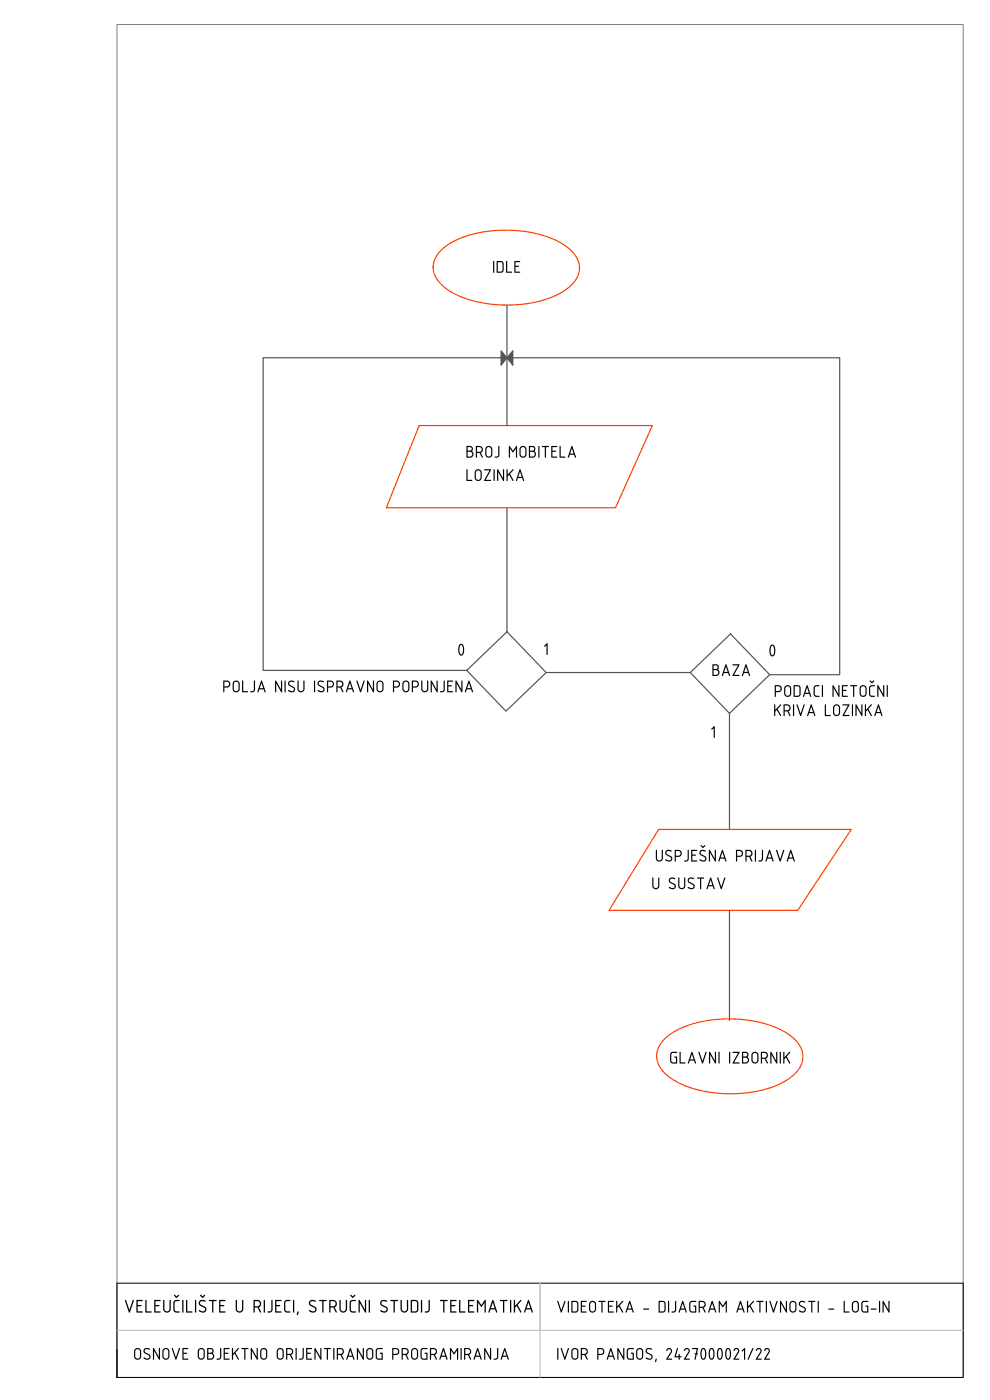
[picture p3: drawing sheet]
<svg xmlns="http://www.w3.org/2000/svg" width="210mm" height="297mm" viewBox="0 0 210 297" stroke-linecap="round" stroke-linejoin="round" font-family="sans-serif">
<!-- layer: OKVIR_unutarnji -->
<path d="M24.8 5.2h179.5v287h-179.5z" fill="none" stroke="#808080" stroke-width=".21"/>
<!-- layer: OKVIR_unut-iRC -->
<path d="M24.8 286.2v6" fill="none" stroke="#000" stroke-width=".21"/>
<!-- layer: OKVIR -->
<path d="M24.8 272.2h179.5v20h-179.5z" fill="none" stroke="#000" stroke-width=".21"/>
<path d="M114.5 272.2v20M24.8 282.2h179.5" fill="none" stroke="#bababa" stroke-width=".21"/>
<!-- layer: Pecat -->
<g fill="#000">
<path d="M104.6 55.4h.2v2.5l-.2-.1zM105.4 55.4h.9l.4 .2 .1 1.8-.3 .4h-1.2zM105.6 55.6v2h.7l.3-.3v-1.4l-.3-.3zM107.4 55.4h.2v2.2h.9v.3l-1.2-.1zM109.1 55.4h1.2v.2h-1v.8h.8l-.1 .2h-.7v1h1v.3l-1.2-.1z"/>
<path d="M98.9 99.6h.3v2.2h.9v.2h-1.2zM101.1 99.8l-.2 .4v1.1a.5 .5 0 0 0 .5 .5 .5 .5 0 0 0 .5-.5v-1a.5 .5 0 0 0-.2-.5 .5 .5 0 0 0-.6 0zM100.8 99.8a.75 .75 0 0 1 .8-.3 .75 .75 0 0 1 .6 .8v1a.75 .75 0 0 1-.8 .7 .75 .75 0 0 1-.7-.7zM102.7 99.6h1.5l-1.2 2.2h1.1v.2h-1.4l1.1-2.2h-1.1zM104.7 99.6h.2l-.1 2.4h-.1zM105.4 99.6h.2l1.1 1.8v-1.8h.2l-.1 2.4h-.1l-1-1.9v1.9h-.3zM107.4 99.6h.3v1.1l1-1.2 .2 .1-.7 .9 .7 1.3v.2h-.2l-.7-1.3-.3 .4v.9h-.3zM110.3 100l-.4 1.1h.8zM110.2 99.6h.2l.7 2.4h-.2l-.2-.6h-.9l-.2 .6h-.2z"/>
<path d="M98.9 94.6h.8a.62 .62 0 0 1 .6 .4 .62 .62 0 0 1-.2 .7 .74 .74 0 0 1 .3 .8 .74 .74 0 0 1-.7 .6l-.8-.1zM99.2 94.8v.8h.5a.37 .37 0 0 0 .3-.4 .37 .37 0 0 0-.3-.4zM99.2 95.8v1h.5a.5 .5 0 0 0 .5-.5 .5 .5 0 0 0-.5-.5zM100.9 94.6h.8a.75 .75 0 0 1 .7 .6 .75 .75 0 0 1-.4 .8l.4 1h-.2l-.5-.9h-.5v.9l-.2 .1zM101.2 94.8v1h.5a.5 .5 0 0 0 .5-.5 .5 .5 0 0 0-.5-.5zM103.4 94.9l-.2 .3v1.1a.5 .5 0 0 0 .5 .5 .5 .5 0 0 0 .5-.5v-1a.5 .5 0 0 0-.3-.4 .5 .5 0 0 0-.5 0zM103.2 94.7a.75 .75 0 0 1 1.2 .6v1a.75 .75 0 0 1-.7 .8 .75 .75 0 0 1-.8-.8v-1.1zM105.7 94.6h.2v1.9a.57 .57 0 0 1-.3 .5 .57 .57 0 0 1-.7-.1l.1-.1a.47 .47 0 0 0 .7-.3zM107.9 94.6h.2l.7 1 .6-1h.3l-.1 2.5-.2-.1v-1.9l-.6 .9-.6-.9v1.9h-.3zM110.6 94.9l-.2 .3v1.1a.5 .5 0 0 0 .5 .5 .5 .5 0 0 0 .5-.5v-1a.5 .5 0 0 0-.3-.4 .5 .5 0 0 0-.5 0zM110.3 94.9a.75 .75 0 0 1 .8-.3 .75 .75 0 0 1 .6 .7v1a.75 .75 0 0 1-.8 .8 .75 .75 0 0 1-.7-.8zM112.2 94.6h.7a.62 .62 0 0 1 .6 .4 .62 .62 0 0 1-.2 .7 .74 .74 0 0 1 .3 .8 .74 .74 0 0 1-.7 .6l-.7-.1zM112.4 94.8v.8h.5a.37 .37 0 0 0 .4-.4 .37 .37 0 0 0-.4-.4zM112.4 95.8v1h.5a.5 .5 0 0 0 .5-.5 .5 .5 0 0 0-.5-.5zM114.2 94.6h.2l-.1 2.5-.1-.1zM114.9 94.6h1.5l-.1 .2h-.5l-.1 2.3-.2-.1v-2.2h-.5zM116.9 94.6h1.3l-.1 .2h-.9v.8h.7l-.1 .2h-.6v1h.9v.3l-1.2-.1zM118.7 94.6h.2v2.2h.9v.3l-1.1-.1zM121.3 95.1l-.4 1.1h.8zM121.2 94.6h.2l.7 2.5-.2-.1-.2-.5h-.9l-.2 .5h-.2z"/>
<path d="M26.6 275.7h.1l.7 2.1 .7-2.1 .3 .1-.9 2.6-.2-.1-.8-2.4zM29 275.7l1.3 .1-.1 .2h-1v.8h.8l-.1 .2h-.7v1.1h1v.3l-1.3-.1zM30.8 275.8h.3v2.3h1v.3l-1.3-.1zM32.7 275.8h1.4l-.1 .2h-1v.8h.8l-.1 .2h-.7v1.1h1v.3l-1.3-.1zM34.7 275.7l.2 .1v1.8a.54 .54 0 0 0 .5 .5 .54 .54 0 0 0 .5-.5l.1-1.9 .2 .1v1.8a.81 .81 0 0 1-.8 .8 .81 .81 0 0 1-.8-.8zM36.9 276l.4-.3 .8 .1-.1 .2h-.8l-.2 .3 .1 1.7 .2 .1h.7v.3h-.7l-.4-.3zM36.9 274.7l.2-.1 .3 .4 .4-.4 .2 .2-.6 .5zM38.7 275.7l.2 .1-.1 2.6-.2-.1zM39.5 275.7l.2 .1v2.3h1v.3l-1.2-.1zM41.4 275.7l.2 .1-.1 2.6-.2-.1zM42.4 274.7l.2-.1 .4 .4 .3-.4 .2 .2-.6 .5zM42.3 276a.98 .98 0 0 1 1.3 0l-.1 .1a.69 .69 0 0 0-1.1 .2l.1 .4 .9 .4a.69 .69 0 0 1 .3 .9 .69 .69 0 0 1-.8 .4l-.7-.3 .1-.2a.67 .67 0 0 0 .7 .2 .67 .67 0 0 0 .5-.5l-1-.6a.64 .64 0 0 1-.2-1zM44.3 275.8h1.6v.2h-.6l-.1 2.4-.2-.1v-2.3h-.6zM46.5 275.7l1.3 .1v.2h-1.1v.8h.9l-.1 .2h-.8v1.1h1.1v.3l-1.3-.1zM50 275.7l.3 .1v1.8a.54 .54 0 0 0 .5 .5 .54 .54 0 0 0 .5-.5l.1-1.9 .2 .1v1.8a.81 .81 0 0 1-.8 .8 .81 .81 0 0 1-.8-.8zM53.8 275.7h.1a1.26 1.26 0 0 1 1.4 .4 .86 .86 0 0 1-.4 1.2l.5 1-.3 .1-.5-1.1h-.6v1l-.2 .1zM54 276v1h.6a.54 .54 0 0 0 .5-.5 .54 .54 0 0 0-.5-.5zM55.9 275.8h.3l-.1 2.6-.2-.1zM57.6 275.7l.2 .1v1.9a.66 .66 0 0 1-.4 .6 .66 .66 0 0 1-.7 0l.1-.2a.5 .5 0 0 0 .7-.4zM58.4 275.7l1.3 .1-.1 .2h-1v.8h.8v.2h-.8v1.1h1v.3l-1.2-.1zM60.3 276l.5-.3 .8 .1-.1 .2h-.8l-.2 .3 .1 1.7 .2 .1h.7v.3h-.7l-.5-.3zM62.2 275.7l.2 .1-.1 2.6-.2-.1zM63.1 278.2l.2-.1v.2l-.1 .6h-.2zM65.8 275.8a.85 .85 0 0 1 1.2 .2l-.2 .1a.69 .69 0 0 0-1 .2l.1 .4 .9 .4a.7 .7 0 0 1 .3 .9 .7 .7 0 0 1-.9 .4l-.7-.3 .1-.2a.67 .67 0 0 0 .7 .2 .67 .67 0 0 0 .6-.5l-1-.6a.69 .69 0 0 1-.1-1.2zM67.7 275.7l1.6 .1-.1 .2h-.6l-.1 2.4-.2-.1v-2.3h-.6zM69.9 275.7h.1a1.26 1.26 0 0 1 1.3 .4 .86 .86 0 0 1-.3 1.2l.4 1-.2 .1-.5-1.1h-.6v1l-.2 .1zM70.1 276v1h.5a.54 .54 0 0 0 .6-.5 .54 .54 0 0 0-.6-.5zM72.1 275.7l.2 .1v1.8a.54 .54 0 0 0 .5 .5 .54 .54 0 0 0 .5-.5l.1-1.9 .2 .1v1.8a.81 .81 0 0 1-.8 .8 .81 .81 0 0 1-.8-.8zM74.2 276l.5-.3 .8 .1-.1 .2h-.8l-.2 .3 .1 1.7 .2 .1h.7v.3h-.7l-.5-.3zM74.3 274.7l.2-.1 .3 .4 .4-.4 .2 .2-.6 .5zM76.1 275.7h.2l1.1 2v-1.9h.3l-.1 2.6h-.2l-1.1-2v1.9h-.3zM78.2 275.8h.3l-.1 2.6-.2-.1zM80.8 275.9a.99 .99 0 0 1 1.3 .1l-.2 .1a.69 .69 0 0 0-1 .2l.1 .4 .9 .4a.7 .7 0 0 1 .3 .9 .7 .7 0 0 1-.9 .4l-.6-.3 .1-.2a.67 .67 0 0 0 .6 .2 .67 .67 0 0 0 .6-.5l-1-.6a.67 .67 0 0 1-.2-1.1zM82.8 275.7l1.6 .1-.1 .2h-.6v2.4l-.2-.1v-2.3h-.7zM85 275.7l.2 .1v1.8a.54 .54 0 0 0 .6 .5 .54 .54 0 0 0 .5-.5l.1-1.9 .2 .1v1.8a.81 .81 0 0 1-.8 .8 .81 .81 0 0 1-.9-.8zM87.2 275.7h1l.4 .3 .1 1.9-.3 .4h-1.3zM87.4 276v2.1h.7l.4-.3v-1.5l-.4-.3zM89.3 275.7l.2 .1v2.6l-.2-.1zM90.9 275.7l.2 .1v1.9a.66 .66 0 0 1-.3 .6 .66 .66 0 0 1-.7 0v-.2a.5 .5 0 0 0 .8-.4zM93.4 275.7l1.5 .1v.2h-.6l-.1 2.4-.2-.1v-2.3h-.6zM95.5 275.7l1.3 .1v.2h-1.1v.8h.8v.2h-.8v1.1h1.1v.3l-1.3-.1zM97.4 275.7l.2 .1v2.3h1v.3l-1.2-.1zM99.3 275.7l1.3 .1-.1 .2h-1v.8h.8v.2h-.8v1.1h1v.3l-1.3-.1zM101.2 275.7h.2l.7 1.1 .7-1.1 .2 .1v2.6l-.2-.1v-2l-.8 .9-.6-.9v2h-.3zM104.5 276.3l-.4 1.2h.8zM104.4 275.8h.2l.9 2.4-.1 .2h-.2l-.2-.7h-1l-.2 .7-.2-.1zM106.1 275.7l1.5 .1-.1 .2h-.6v2.4l-.2-.1v-2.3h-.6zM108.2 275.7l.2 .1v2.6l-.2-.1zM109 275.7l.2 .1v1.2l1.2-1.3 .2 .1-.8 1 .8 1.4-.1 .2h-.1l-.8-1.4-.4 .4v.9h-.2zM112.1 276.3l-.4 1.2h.8zM112 275.8h.2l.8 2.4-.1 .2h-.1l-.2-.7h-1l-.2 .7-.3-.1z"/>
<path d="M118.2 275.9h.2l.6 2 .7-2 .2 .1-.8 2.4h-.2zM120.5 275.9l.2 .1-.1 2.4-.2-.1zM121.2 276l1-.1 .4 .3 .1 1.7-.3 .4h-1.2zM121.4 276.1v2h.7l.3-.2v-1.5l-.3-.3zM123.2 275.9l1.2 .1v.1h-1v.8l.8 .1-.1 .1h-.7v1h1v.3l-1.2-.1zM125.2 276.4v1.2a.5 .5 0 0 0 .5 .5 .5 .5 0 0 0 .5-.5v-1a.5 .5 0 0 0-.4-.4 .5 .5 0 0 0-.6 .2zM125 276.2a.75 .75 0 0 1 .9-.3 .75 .75 0 0 1 .5 .7v1a.75 .75 0 0 1-.7 .8 .75 .75 0 0 1-.8-.8zM127 275.9l1.4 .1v.1h-.6l-.1 2.3-.2-.1v-2.2h-.5zM129 275.9l1.2 .1-.1 .1h-.9v.8l.7 .1v.1h-.7v1h.9v.3l-1.2-.1zM130.7 276h.2v1.1l1.1-1.2 .2 .1-.8 .9 .8 1.3-.1 .2h-.2l-.7-1.3-.3 .3v.9h-.2zM133.5 276.4l-.3 1.1h.7zM133.4 275.9h.2l.8 2.5h-.2l-.2-.6h-.9l-.2 .6-.2-.1zM136.4 277.6l1.2-.1 .1 .2-1.2 .1zM139.7 275.9h1l.4 .3 .1 1.7-.3 .4h-1.2zM139.9 276.1v2h.7l.3-.2v-1.5l-.3-.3zM141.7 275.9l.2 .1-.1 2.4-.1-.1zM143.2 276h.2v1.8a.57 .57 0 0 1-.3 .6 .57 .57 0 0 1-.7-.2l.1-.1a.47 .47 0 0 0 .7-.3zM144.8 276.4l-.4 1.1h.8zM144.7 275.9h.2l.7 2.5h-.2l-.2-.6h-.9l-.2 .6-.2-.1zM146.4 276h1.3l-.1 .1h-.9l-.3 .3v1.5l.2 .2h.8v-1h-.3l-.1-.1h.7l-.1 1.4h-.9l-.4-.3-.1-1.7zM148.2 276l.7-.1a.75 .75 0 0 1 .8 .6 .75 .75 0 0 1-.5 .8l.4 1-.2 .1-.4-1h-.6v.9l-.2 .1zM148.4 276.1v1h.5a.5 .5 0 0 0 .5-.5 .5 .5 0 0 0-.5-.5zM151 276.4l-.3 1.1h.7zM150.9 275.9h.2l.7 2.5h-.1l-.2-.6h-.9l-.2 .6-.2-.1zM152.5 275.9l.8 1 .6-1 .3 .1-.1 2.4-.2-.1v-1.9l-.6 .9-.6-.9v1.9h-.3zM157 276.4l-.3 1.1h.7zM156.9 275.9h.2l.7 2.5h-.1l-.2-.6h-.9l-.2 .6-.2-.1zM158.4 276h.3v1.1l1-1.2 .2 .1-.7 .9 .7 1.3-.1 .2h-.1l-.7-1.3-.3 .3v.9h-.3zM160.5 275.9l1.4 .1-.1 .1h-.5l-.1 2.3-.2-.1v-2.2h-.5zM162.4 276h.3l-.1 2.4-.2-.1zM163.2 275.9h.2l.6 2 .7-2 .2 .1-.8 2.4h-.2zM165.5 275.9h.1l1.1 1.9v-1.8h.2l-.1 2.4h-.1l-1-1.9v1.8h-.3zM167.7 276.4v1.2a.5 .5 0 0 0 .5 .5 .5 .5 0 0 0 .5-.5v-1a.5 .5 0 0 0-.4-.4 .5 .5 0 0 0-.6 .2zM167.5 276.2a.75 .75 0 0 1 .9-.3 .75 .75 0 0 1 .5 .7v1a.75 .75 0 0 1-.7 .8 .75 .75 0 0 1-.8-.8zM169.5 276.2a.9 .9 0 0 1 1.3-.1l-.2 .2a.64 .64 0 0 0-.9 .1l.1 .4 .8 .4a.65 .65 0 0 1 .3 .8 .65 .65 0 0 1-.8 .4l-.7-.3 .1-.2a.62 .62 0 0 0 .7 .3 .62 .62 0 0 0 .5-.5l-1.1-.7-.2-.3zM171.4 276h1.5l-.1 .1h-.5l-.1 2.3-.2-.1v-2.2h-.5zM173.5 275.9l.2 .1-.1 2.4-.2-.1zM175.7 277.5h1.1l.1 .2-1.2 .1zM179 275.9l.2 .1v2.1h.9v.3l-1.2-.1zM181 276.4l-.1 1.2a.5 .5 0 0 0 .5 .5 .5 .5 0 0 0 .5-.5v-1a.5 .5 0 0 0-.4-.4 .5 .5 0 0 0-.5 .2zM180.8 276.2a.75 .75 0 0 1 .8-.3 .75 .75 0 0 1 .6 .7v1a.75 .75 0 0 1-.8 .8 .75 .75 0 0 1-.7-.8zM182.8 276.1l.3-.2 1.1 .1-.1 .1h-.9l-.3 .3v1.5l.2 .2h.8v-1h-.3l-.1-.1h.7l-.1 1.4h-1l-.4-.3v-1.7zM184.7 277.5h1.1l.1 .2-1.2 .1zM186.5 275.9l.2 .1-.1 2.4-.2-.1zM187.2 276l.2-.1 1 1.9v-1.8h.3l-.1 2.4h-.2l-1-1.9v1.8h-.2z"/>
<path d="M28.8 286.4l-.1 1.2a.5 .5 0 0 0 .5 .5 .5 .5 0 0 0 .5-.5v-1a.5 .5 0 0 0-.4-.4 .5 .5 0 0 0-.5 .2zM28.5 286.2a.75 .75 0 0 1 .9-.3 .75 .75 0 0 1 .5 .7v1a.75 .75 0 0 1-.7 .8 .75 .75 0 0 1-.8-.8zM30.7 286a.78 .78 0 0 1 1.1 .1l-.2 .2a.64 .64 0 0 0-.9 .1l.1 .4 .8 .4a.65 .65 0 0 1 .3 .8 .65 .65 0 0 1-.8 .4l-.6-.3 .1-.2a.62 .62 0 0 0 .6 .3 .62 .62 0 0 0 .5-.5l-1.1-.7-.2-.3v-.3zM32.5 285.9h.1l1.1 1.9v-1.8h.2v2.4h-.2l-1-1.9v1.8h-.3zM34.8 286.4l-.1 1.2a.5 .5 0 0 0 .5 .5 .5 .5 0 0 0 .5-.5v-1a.5 .5 0 0 0-.4-.4 .5 .5 0 0 0-.5 .2zM34.8 286a.75 .75 0 0 1 1.1 .6v1a.75 .75 0 0 1-.7 .8 .75 .75 0 0 1-.8-.8v-1.1zM36.5 285.9h.2l.6 2 .7-2 .2 .1-.9 2.4-.1-.1zM38.7 285.9l1.2 .1v.1h-1v.8l.8 .1-.1 .1h-.7v1h1v.3l-1.2-.1zM42.3 286.4l-.1 1.2a.5 .5 0 0 0 .5 .5 .5 .5 0 0 0 .5-.5v-1a.5 .5 0 0 0-.4-.4 .5 .5 0 0 0-.5 .2zM42.3 286a.75 .75 0 0 1 1.1 .6v1a.75 .75 0 0 1-.7 .8 .75 .75 0 0 1-.8-.8v-1.1zM44 285.9h.7a.62 .62 0 0 1 .6 .4 .62 .62 0 0 1-.2 .7 .74 .74 0 0 1 .3 .9 .74 .74 0 0 1-.7 .5l-.8-.1zM44.2 286.1v.8h.5a.37 .37 0 0 0 .4-.4 .37 .37 0 0 0-.4-.4zM44.2 287.1v1h.5a.5 .5 0 0 0 .5-.5 .5 .5 0 0 0-.5-.5zM46.7 285.9l.2 .1v1.8a.57 .57 0 0 1-.3 .6 .57 .57 0 0 1-.7-.2l.1-.1a.47 .47 0 0 0 .7-.3zM47.4 286h1.3l-.1 .1h-.9v.8l.7 .1v.1h-.7v1h.9v.3l-1.2-.1zM49.2 286h.2v1.1l1.1-1.2 .2 .1-.8 .9 .8 1.3-.1 .2h-.1l-.7-1.3-.4 .3v.9h-.2zM51.2 285.9l1.5 .1-.1 .1h-.5l-.1 2.3-.2-.1v-2.2h-.6zM53.2 285.9h.2l1 1.9v-1.8h.3l-.1 2.4h-.1l-1.1-1.9v1.8h-.2zM55.5 286.4l-.1 1.2a.5 .5 0 0 0 .5 .5 .5 .5 0 0 0 .5-.5v-1a.5 .5 0 0 0-.3-.4 .5 .5 0 0 0-.6 .2zM55.3 286.2a.75 .75 0 0 1 .8-.3 .75 .75 0 0 1 .6 .7v1a.75 .75 0 0 1-.8 .8 .75 .75 0 0 1-.7-.8zM59 286.4l-.1 1.2a.5 .5 0 0 0 .5 .5 .5 .5 0 0 0 .5-.5v-1a.5 .5 0 0 0-.3-.4 .5 .5 0 0 0-.6 .2zM59 286a.75 .75 0 0 1 1.2 .6v1a.75 .75 0 0 1-.8 .8 .75 .75 0 0 1-.7-.8v-1.1zM60.7 285.9h.7a.75 .75 0 0 1 .8 .6 .75 .75 0 0 1-.5 .8l.5 1-.2 .1-.5-1h-.6v.9l-.2 .1zM60.9 286.1v1h.5a.5 .5 0 0 0 .5-.5 .5 .5 0 0 0-.5-.5zM62.7 286h.2v2.4l-.2-.1zM64.2 285.9l.2 .1v1.8a.57 .57 0 0 1-.3 .6 .57 .57 0 0 1-.7-.2l.1-.1a.47 .47 0 0 0 .7-.3zM64.9 286h1.3l-.1 .1h-.9v.8l.7 .1v.1h-.7v1h.9v.3l-1.2-.1zM66.7 286l.2-.1 1 1.9v-1.8h.3l-.1 2.4h-.1l-1.1-1.9v1.8h-.2zM68.7 285.9l1.5 .1-.1 .1h-.6v2.3l-.2-.1v-2.2h-.6zM70.7 285.9l.2 .1v2.4l-.2-.1zM71.5 285.9h.7a.75 .75 0 0 1 .7 .6 .75 .75 0 0 1-.4 .8l.4 1-.2 .1-.5-1h-.5v.9l-.2 .1zM71.7 286.1v1h.5a.5 .5 0 0 0 .5-.5 .5 .5 0 0 0-.5-.5zM74.3 286.4l-.4 1.1h.8zM74.2 285.9h.2l.7 2.5h-.2l-.1-.6h-1l-.1 .6-.3-.1zM75.7 286l.2-.1 1 1.9v-1.8h.3l-.1 2.4h-.1l-1.1-1.9v1.8h-.2zM78 286.4l-.1 1.2a.5 .5 0 0 0 .5 .5 .5 .5 0 0 0 .5-.5v-1a.5 .5 0 0 0-.3-.4 .5 .5 0 0 0-.6 .2zM77.8 286.2a.75 .75 0 0 1 .8-.3 .75 .75 0 0 1 .6 .7v1a.75 .75 0 0 1-.8 .8 .75 .75 0 0 1-.7-.8zM79.8 286.2l.4-.3 1 .1-.1 .1h-.9l-.3 .3v1.5l.2 .2h.8v-1h-.3l-.1-.1h.7l-.1 1.4h-.9l-.4-.3zM83.2 285.9h.7a.75 .75 0 0 1 .8 .7 .75 .75 0 0 1-.8 .8h-.5v.9l-.2 .1zM83.4 286.1v1h.5a.5 .5 0 0 0 .5-.5 .5 .5 0 0 0-.5-.5zM85.2 286l.7-.1a.75 .75 0 0 1 .8 .6 .75 .75 0 0 1-.5 .8l.5 1-.3 .1-.4-1h-.6v.9l-.2 .1zM85.4 286.1v1h.5a.5 .5 0 0 0 .5-.5 .5 .5 0 0 0-.5-.5zM87.5 286.4l-.1 1.2a.5 .5 0 0 0 .5 .5 .5 .5 0 0 0 .5-.5v-1a.5 .5 0 0 0-.3-.4 .5 .5 0 0 0-.6 .2zM87.3 286.2a.75 .75 0 0 1 .8-.3 .75 .75 0 0 1 .6 .7v1a.75 .75 0 0 1-.8 .8 .75 .75 0 0 1-.7-.8zM89.4 286h1.3l-.1 .1h-.9l-.3 .3v1.5l.2 .2h.8v-1h-.3l-.1-.1h.7l-.1 1.4h-.9l-.4-.3-.1-1.7zM91.2 285.9h.7a.75 .75 0 0 1 .8 .6 .75 .75 0 0 1-.5 .8l.5 1-.3 .1-.4-1h-.6v.9l-.2 .1zM91.4 286.1v1h.5a.5 .5 0 0 0 .5-.5 .5 .5 0 0 0-.5-.5zM94 286.4l-.3 1.1h.7zM93.9 285.9h.3l.7 2.5h-.2l-.2-.6h-.9l-.2 .6-.2-.1zM95.4 286l.2-.1 .7 1 .7-1 .2 .1-.1 2.4-.2-.1v-1.9l-.6 .9-.6-.9v1.9h-.3zM97.7 286h.2v2.4l-.2-.1zM98.5 285.9h.7a.75 .75 0 0 1 .7 .6 .75 .75 0 0 1-.4 .8l.4 1-.2 .1-.5-1h-.5v.9l-.2 .1zM98.7 286.1v1h.5a.5 .5 0 0 0 .5-.5 .5 .5 0 0 0-.5-.5zM101.3 286.4l-.4 1.1h.8zM101.2 285.9h.2l.7 2.5h-.2l-.2-.6h-.9l-.2 .6-.2-.1zM102.7 286l.2-.1 1 1.9v-1.8h.3l-.1 2.4h-.1l-1.1-1.9v1.8h-.2zM105.4 286h.3v1.8a.57 .57 0 0 1-.4 .6 .57 .57 0 0 1-.6-.2v-.1a.47 .47 0 0 0 .7-.3zM107 286.4l-.3 1.1h.7zM106.9 285.9h.2l.8 2.5h-.2l-.2-.6h-.9l-.2 .6-.2-.1z"/>
<path d="M118.2 285.9l.2 .1v2.4l-.2-.1zM119 285.9h.1l.7 2 .6-2 .3 .1-.9 2.4-.1-.1zM121.5 286.4l-.1 1.2a.5 .5 0 0 0 .5 .5 .5 .5 0 0 0 .5-.5v-1a.5 .5 0 0 0-.3-.4 .5 .5 0 0 0-.6 .2zM121.5 286a.75 .75 0 0 1 1.2 .6v1a.75 .75 0 0 1-.8 .8 .75 .75 0 0 1-.7-.8v-1.1zM123.2 285.9h.7a.75 .75 0 0 1 .8 .6 .75 .75 0 0 1-.5 .8l.4 1-.2 .1-.4-1h-.6v.9l-.2 .1zM123.4 286.1v1h.5a.5 .5 0 0 0 .5-.5 .5 .5 0 0 0-.5-.5zM126.7 285.9h.7a.75 .75 0 0 1 .8 .7 .75 .75 0 0 1-.8 .8h-.5v.9l-.2 .1zM126.9 286.1v1h.5a.5 .5 0 0 0 .5-.5 .5 .5 0 0 0-.5-.5zM129.5 286.4l-.3 1.1h.7zM129.4 285.9h.2l.8 2.5h-.2l-.2-.6h-.9l-.2 .6-.2-.1zM131 285.9h.1l1.1 1.9v-1.8h.2v2.4h-.2l-1-1.9v1.8h-.3zM133 286.2l.4-.3 1 .1-.1 .1h-.8l-.3 .3v1.5l.1 .2h.9v-1h-.4v-.1h.6l-.1 1.4h-.9l-.4-.3zM135.2 286.4v1.2a.5 .5 0 0 0 .5 .5 .5 .5 0 0 0 .5-.5v-1a.5 .5 0 0 0-.4-.4 .5 .5 0 0 0-.6 .2zM135 286.2a.75 .75 0 0 1 .9-.3 .75 .75 0 0 1 .5 .7v1a.75 .75 0 0 1-.7 .8 .75 .75 0 0 1-.8-.8zM137.2 286a.78 .78 0 0 1 1.1 .1l-.2 .2a.64 .64 0 0 0-.9 .1l.1 .4 .8 .4a.65 .65 0 0 1 .3 .8 .65 .65 0 0 1-.8 .4l-.7-.3 .1-.2a.62 .62 0 0 0 .7 .3 .62 .62 0 0 0 .5-.5l-1.1-.7-.2-.3v-.3zM139.1 288.2l.2 .1-.2 .6h-.1zM141.4 286.1l.3-.2a.64 .64 0 0 1 .7 .2 .64 .64 0 0 1 0 .8l-.8 1.2h.9v.2l-1.2 .1v-.2l.9-1.5a.38 .38 0 0 0 0-.4 .38 .38 0 0 0-.4-.2l-.5 .4zM143.6 285.9h.1l.1 .1-.5 1.6h.6v-.4l.2-.1 .1 .5 .3 .1v.2h-.3l-.1 .5-.2-.1v-.4l-.9-.1zM145.2 286.1l.3-.2a.64 .64 0 0 1 .7 .2 .64 .64 0 0 1 0 .8l-.8 1.2h.8l.1 .2-1.2 .1-.1-.2 1-1.5a.38 .38 0 0 0 0-.4 .38 .38 0 0 0-.4-.2l-.5 .4zM146.8 286h1.2l-.2 1 .2 .2-.2 .1-.3 1.1-.2-.1 .2-1-.2-.2 .3-.1 .2-.9h-1zM149.1 286.1a1.71 1.71 0 0 0 .1 2 1.52 1.52 0 0 0 0-2zM148.7 286.1l.5-.2a1.5 1.5 0 0 1 .5 2l-.4 .5h-.1a1.5 1.5 0 0 1-.6-2zM150.8 286.1a1.71 1.71 0 0 0 .1 2 1.52 1.52 0 0 0 0-2zM150.5 286.1l.4-.2a1.5 1.5 0 0 1 .5 2l-.3 .5h-.2a1.5 1.5 0 0 1-.5-2zM152.6 286.1a1.71 1.71 0 0 0 .1 2 1.52 1.52 0 0 0 0-2zM152.2 286.1l.5-.2a1.5 1.5 0 0 1 .5 2l-.4 .5h-.1a1.5 1.5 0 0 1-.6-2zM154.3 286.1a1.71 1.71 0 0 0 .1 2 1.52 1.52 0 0 0 0-2zM154 286.1l.4-.2a1.5 1.5 0 0 1 .5 2l-.3 .5h-.2a1.5 1.5 0 0 1-.5-2zM155.7 286.1l.3-.2a.64 .64 0 0 1 .7 .2 .64 .64 0 0 1 0 .8l-.8 1.2h.8l.1 .2-1.2 .1-.1-.2 1-1.5a.38 .38 0 0 0 0-.4 .38 .38 0 0 0-.4-.2l-.5 .4zM157.8 285.9l.2 .1v2.4l-.2-.1v-2l-.3 .3h-.2zM159.6 285.9l.2 .2-1.2 2.3-.1-.2zM160.4 286.1l.3-.2a.64 .64 0 0 1 .7 .2 .64 .64 0 0 1 0 .8l-.8 1.2h.9v.2l-1.2 .1v-.2l.9-1.5a.38 .38 0 0 0 0-.4 .38 .38 0 0 0-.4-.2l-.5 .4zM162.2 286.1l.3-.2a.64 .64 0 0 1 .7 .2 .64 .64 0 0 1 0 .8l-.8 1.2h.8l.1 .2-1.2 .1-.1-.2 1-1.5a.38 .38 0 0 0 0-.4 .38 .38 0 0 0-.4-.2l-.5 .4z"/>
</g>
<!-- layer: __DIJAGRAM_USE_CASE -->
<path d="M93.5 53.2a18 18 0 0 1 10.8-4.3 24.5 24.5 0 0 1 15.7 3.3 5.4 5.4 0 0 1 2.7 6 8.8 8.8 0 0 1-5.2 4.6 27.4 27.4 0 0 1-21-.4 7.9 7.9 0 0 1-4.6-4.8 4.7 4.7 0 0 1 1.6-4.4zM88.9 90.3h49.4l-7.8 17.4h-48.6z" fill="none" stroke="#ff3f00" stroke-width=".25"/>
<!-- layer: __VEZE -->
<path d="M107.5 64.6v25.7M107.5 107.7v26.3M99 142.2l8.5-8.2 8.3 8.6-8.5 8.2z" fill="none" stroke="#545454" stroke-width=".25"/>
<g fill="#545454">
<path d="M107.4 75.8h1.4v1.7h-1.4z"/>
<path d="M107.4 74.4h1.4v1.5h-1.4z"/>
</g>
<path d="M99 142.2h-43.2v-66.3h51.7l-1.2 1.6v-3.1l1.2 1.5h70.6v67.2h-14.9M115.8 142.6h30.6M146.4 142.6l8.5-8.2 8.3 8.7-8.5 8.2z" fill="none" stroke="#545454" stroke-width=".25"/>
<!-- layer: Pecat -->
<g fill="#000">
<path d="M47.3 144.4l.8-.1a.75 .75 0 0 1 .7 .8 .75 .75 0 0 1-.7 .7h-.5v1h-.2zM47.6 144.6v1h.5a.5 .5 0 0 0 .5-.5 .5 .5 0 0 0-.5-.5zM49.8 144.7l-.2 .3v1.1a.5 .5 0 0 0 .5 .5 .5 .5 0 0 0 .5-.5v-1a.5 .5 0 0 0-.3-.5 .5 .5 0 0 0-.5 .1zM49.7 144.4a.75 .75 0 0 1 1.1 .7v1a.75 .75 0 0 1-.7 .7 .75 .75 0 0 1-.8-.7v-1.2zM51.3 144.4h.3v2.2h.9v.2h-1.2zM53.8 144.4h.3v1.8a.57 .57 0 0 1-.4 .6 .57 .57 0 0 1-.6-.2 .47 .47 0 0 0 .7-.4zM55.5 144.9l-.4 1.1h.7zM55.4 144.4h.2l.7 2.4h-.2l-.2-.6h-.9l-.2 .6h-.2zM58.3 144.4h.3l1 1.8v-1.8h.2v2.4h-.2l-1-1.9v1.9h-.3zM60.3 144.4h.3l-.1 2.4h-.2zM61.4 144.4a.78 .78 0 0 1 1.1 .2l-.2 .1a.64 .64 0 0 0-1 .2l.1 .3 .8 .5a.65 .65 0 0 1 .3 .8 .65 .65 0 0 1-.8 .3l-.6-.3 .1-.2a.62 .62 0 0 0 .7 .3 .62 .62 0 0 0 .4-.5l-1-.7-.2-.2v-.4zM63.1 144.4h.2v1.7a.5 .5 0 0 0 .5 .5 .5 .5 0 0 0 .5-.5l.1-1.8 .2 .1v1.7a.75 .75 0 0 1-.8 .7 .75 .75 0 0 1-.7-.7zM66.6 144.4h.2v2.4h-.2zM67.6 144.4a.78 .78 0 0 1 1.1 .2l-.2 .1a.64 .64 0 0 0-.9 .2l.1 .3 .8 .5a.65 .65 0 0 1 .3 .8 .65 .65 0 0 1-.8 .3l-.6-.3 .1-.2a.62 .62 0 0 0 .6 .3 .62 .62 0 0 0 .5-.5l-1.1-.7-.2-.2v-.4zM69.3 144.4l.8-.1a.75 .75 0 0 1 .7 .8 .75 .75 0 0 1-.7 .7h-.5v1h-.2zM69.6 144.6v1h.5a.5 .5 0 0 0 .5-.5 .5 .5 0 0 0-.5-.5zM71.3 144.4l.8-.1a.75 .75 0 0 1 .7 .6 .75 .75 0 0 1-.4 .9l.4 1h-.2l-.5-1h-.5v1h-.2zM71.6 144.6v1h.5a.5 .5 0 0 0 .5-.5 .5 .5 0 0 0-.5-.5zM74.2 144.9l-.4 1.1h.8zM74.1 144.4h.2l.7 2.4h-.1l-.2-.6h-.9l-.2 .6h-.3zM75.6 144.3l.2 .1 .7 1.9 .6-1.9h.2l-.8 2.4h-.1zM77.8 144.4h.3l1 1.8v-1.8h.2v2.4h-.2l-1-1.9v1.9h-.3zM80.3 144.7l-.2 .3v1.1a.5 .5 0 0 0 .5 .5 .5 .5 0 0 0 .5-.5v-1a.5 .5 0 0 0-.3-.5 .5 .5 0 0 0-.5 .1zM80.1 144.6a.74 .74 0 0 1 .8-.2 .74 .74 0 0 1 .4 .7v1a.75 .75 0 0 1-.7 .7 .75 .75 0 0 1-.8-.7v-1.2zM83.3 144.4l.8-.1a.75 .75 0 0 1 .7 .8 .75 .75 0 0 1-.7 .7h-.5v1h-.2zM83.6 144.6v1h.5a.5 .5 0 0 0 .5-.5 .5 .5 0 0 0-.5-.5zM85.8 144.7l-.2 .3v1.1a.5 .5 0 0 0 .5 .5 .5 .5 0 0 0 .5-.5v-1a.5 .5 0 0 0-.3-.5 .5 .5 0 0 0-.5 .1zM85.6 144.6a.74 .74 0 0 1 .8-.2 .74 .74 0 0 1 .4 .7v1a.75 .75 0 0 1-.7 .7 .75 .75 0 0 1-.8-.7v-1.2zM87.3 144.4l.8-.1a.75 .75 0 0 1 .7 .8 .75 .75 0 0 1-.7 .7h-.5v1h-.2zM87.6 144.6v1h.5a.5 .5 0 0 0 .5-.5 .5 .5 0 0 0-.5-.5zM89.3 144.4h.3v1.7a.5 .5 0 0 0 .5 .5 .5 .5 0 0 0 .5-.5v-1.8l.2 .1v1.7a.75 .75 0 0 1-.7 .7 .75 .75 0 0 1-.8-.7zM91.3 144.4h.2l1.1 1.8v-1.8h.2v2.4h-.2l-1-1.9v1.9h-.3zM94.1 144.4h.2v1.8a.57 .57 0 0 1-.3 .6 .57 .57 0 0 1-.7-.2h.1a.47 .47 0 0 0 .7-.4zM94.8 144.4h1.3l-.1 .2h-.9v.7l.7 .1v.2h-.7v1h.9v.2h-1.2zM96.6 144.4h.2l1 1.8v-1.8h.3l-.1 2.4h-.1l-1.1-1.9v1.9h-.2zM99.5 144.9l-.4 1.1h.7zM99.3 144.4h.3l.7 2.4h-.2l-.2-.6h-.9l-.2 .6h-.2z"/>
<path d="M151.1 140.9h.7a.62 .62 0 0 1 .6 .4 .62 .62 0 0 1-.2 .7 .74 .74 0 0 1 .4 .8 .74 .74 0 0 1-.8 .6l-.7-.1zM151.3 141.1v.8h.5a.37 .37 0 0 0 .4-.4 .37 .37 0 0 0-.4-.4zM151.3 142.1v1h.5a.5 .5 0 0 0 .5-.5 .5 .5 0 0 0-.5-.5zM154 141.4l-.4 1.1h.7zM153.8 140.9h.3l.7 2.5-.2-.1-.2-.5h-.9l-.2 .5h-.2zM155.3 140.9h1.5l-1.1 2.2h1.1v.3l-1.5-.1 1.2-2.2h-1.1zM158.2 141.4l-.4 1.1h.8zM158.1 140.9h.2l.7 2.5-.1-.1-.2-.5h-.9l-.2 .5h-.3z"/>
</g>
<!-- layer: __VEZE -->
<g fill="#545454">
<path d="M106.2 75.8h1.3v1.7h-1.3z"/>
<path d="M106.2 74.4h1.3v1.5h-1.3z"/>
</g>
<path d="M108.7 74.4v3l-1.2-1.5zM154.7 151.3v24.6M154.7 193.1v23.3" fill="none" stroke="#545454" stroke-width=".25"/>
<!-- layer: Pecat -->
<g fill="#000">
<path d="M115.4 137l.5-.6 .2 .1v2.4l-.2-.1v-2l-.4 .4zM150.9 154.5l.5-.5 .2 .1-.1 2.4-.2-.1v-2l-.3 .4z"/>
<path d="M97.7 136.8a1.71 1.71 0 0 0 .1 2 1.52 1.52 0 0 0 0-2zM97.4 136.8l.4-.2a1.5 1.5 0 0 1 .5 2l-.1 .2-.4 .3a1.5 1.5 0 0 1-.5-2.1z"/>
<path d="M163.7 137a1.71 1.71 0 0 0 .1 2 1.52 1.52 0 0 0 0-2zM163.4 137l.4-.3a1.5 1.5 0 0 1 .5 2l-.3 .5h-.2a1.5 1.5 0 0 1-.5-2z"/>
<path d="M164.3 145.4l.7-.1a.75 .75 0 0 1 .8 .8 .75 .75 0 0 1-.8 .7h-.5v.9l-.1 .1zM164.5 145.6v1h.5a.5 .5 0 0 0 .5-.5 .5 .5 0 0 0-.5-.5zM166.6 145.8l-.1 1.3a.5 .5 0 0 0 .5 .5 .5 .5 0 0 0 .5-.5v-1a.5 .5 0 0 0-.3-.5 .5 .5 0 0 0-.6 .2zM166.5 145.5a.74 .74 0 0 1 .8-.1 .74 .74 0 0 1 .5 .7v1a.75 .75 0 0 1-.8 .7 .75 .75 0 0 1-.7-.7v-1.2zM168.3 145.4l1-.1 .4 .3 .1 1.7-.3 .4h-1.2zM168.5 145.6v2h.7l.3-.3v-1.4l-.3-.3zM171.2 145.8l-.4 1.1h.7zM171.1 145.4h.2l.7 2.4h-.2l-.2-.6h-.9l-.2 .6-.2-.1zM172.6 145.6l.4-.3 .8 .1-.1 .2h-.7l-.2 .3v1.5l.3 .2h.6v.2h-.7l-.4-.3zM174.3 145.4h.2v2.4l-.2-.1zM176.5 145.4l.3-.1 1 1.9v-1.8h.2v2.4h-.2l-1-1.9v1.8h-.3zM178.5 145.4h1.3l-.1 .2h-.9v.7l.7 .1v.2h-.7v1h.9v.2l-1.2-.1zM180.3 145.4h1.5l-.1 .2h-.5l-.1 2.2-.2-.1v-2.1h-.5zM182.8 145.6l-.3 .4v1.1a.5 .5 0 0 0 .5 .5 .5 .5 0 0 0 .5-.5v-1a.5 .5 0 0 0-.2-.5 .5 .5 0 0 0-.5 0zM182.6 145.4a.75 .75 0 0 1 1.2 .7v1a.75 .75 0 0 1-.8 .7 .75 .75 0 0 1-.7-.7v-1.2zM184.5 145.5l.3-.2 .7 .1v.2h-.8l-.2 .3 .1 1.5 .2 .2h.7v.2h-.7l-.4-.3-.1-1.7zM184.4 144.4l.2-.1 .3 .3 .4-.3 .1 .2-.5 .4zM186.1 145.3h.2l1 1.9v-1.8h.2v2.4h-.2l-1-1.9v1.8h-.3zM188 145.4h.3l-.1 2.4-.2-.1z"/>
<path d="M164.2 149.4h.2v1.2l1.1-1.2h.2l-.8 1 .8 1.3-.1 .2-.2-.1-.7-1.2-.3 .3v.9h-.2zM166.2 149.4h.7a.75 .75 0 0 1 .8 .6 .75 .75 0 0 1-.5 .8l.4 1h-.2l-.4-.9h-.6v.9l-.2 .1zM166.4 149.6v1h.5a.5 .5 0 0 0 .5-.5 .5 .5 0 0 0-.5-.5zM168.2 149.4h.2v2.5l-.2-.1zM169 149.4h.1l.7 2 .6-2h.3l-.9 2.5-.1-.1zM172 149.9l-.3 1.1h.7zM171.9 149.4h.2l.8 2.5-.2-.1-.2-.5h-.9l-.2 .5h-.2zM174.9 149.4h.3v2.2h.9v.3l-1.2-.1zM177.1 149.8l-.2 .2v1.1a.5 .5 0 0 0 .5 .5 .5 .5 0 0 0 .5-.5v-1a.49 .49 0 0 0-.3-.4 .49 .49 0 0 0-.5 .1zM176.8 149.7a.75 .75 0 0 1 .8-.3 .75 .75 0 0 1 .6 .7v1a.75 .75 0 0 1-.8 .8 .75 .75 0 0 1-.7-.8zM178.7 149.4h1.5l-1.2 2.2h1.1v.3l-1.4-.1 1.1-2.2h-1.1zM180.7 149.4h.2l-.1 2.5-.1-.1zM181.4 149.4h.2l1.1 1.9v-1.9h.2l-.1 2.5-.1-.1-1-1.8v1.8h-.3zM183.5 149.4h.2v1.2l1-1.2h.2l-.7 1 .7 1.3v.2l-.2-.1-.7-1.2-.3 .3v.9h-.3zM186.3 149.9l-.4 1.1h.8zM186.2 149.4h.2l.7 2.5-.2-.1-.2-.5h-.9l-.2 .5h-.2z"/>
<path d="M138.4 186.1l.2 .1v1.7a.5 .5 0 0 0 .5 .5 .5 .5 0 0 0 .5-.5v-1.8l.2 .1v1.7a.75 .75 0 0 1-.7 .7 .75 .75 0 0 1-.8-.7zM142 186.3a.91 .91 0 0 1 1.2 .1l-.2 .1a.64 .64 0 0 0-.9 .2l.1 .3 .8 .4a.65 .65 0 0 1 .3 .9 .65 .65 0 0 1-.8 .3l-.6-.3 .1-.2a.62 .62 0 0 0 .6 .3 .62 .62 0 0 0 .5-.5l-1.1-.7-.2-.6zM143.9 186.1l.2 .1v1.7a.5 .5 0 0 0 .5 .5 .5 .5 0 0 0 .5-.5v-1.8l.2 .1v1.7a.75 .75 0 0 1-.7 .7 .75 .75 0 0 1-.8-.7zM146 186.3a.91 .91 0 0 1 1.2 .1l-.2 .1a.64 .64 0 0 0-.9 .2l.1 .3 .8 .4a.65 .65 0 0 1 .3 .9 .65 .65 0 0 1-.8 .3l-.6-.3 .1-.2a.62 .62 0 0 0 .6 .3 .62 .62 0 0 0 .5-.5l-1.1-.7-.2-.6zM147.9 186.1l1.4 .1v.2h-.6l-.1 2.2-.1-.1v-2.1h-.6zM150.7 186.6l-.4 1.1h.8zM150.6 186.2h.2l.7 2.4h-.1l-.2-.6h-.9l-.2 .6-.3-.1zM152.1 186.1h.2l.7 2 .6-2 .2 .1-.8 2.4h-.2z"/>
<path d="M139.1 180.2l.2 .1v1.7a.5 .5 0 0 0 .5 .5 .5 .5 0 0 0 .5-.5l.1-1.8 .2 .1v1.7a.75 .75 0 0 1-.8 .7 .75 .75 0 0 1-.7-.7zM141.3 180.4a.91 .91 0 0 1 1.2 .1l-.2 .1a.64 .64 0 0 0-1 .2l.1 .3 .8 .5a.65 .65 0 0 1 .3 .8 .65 .65 0 0 1-.8 .3l-.6-.3 .1-.2a.62 .62 0 0 0 .6 .3 .62 .62 0 0 0 .5-.5l-1.1-.7-.1-.6zM143.1 180.2h.7a.75 .75 0 0 1 .8 .8 .75 .75 0 0 1-.8 .7h-.5v1h-.2zM143.3 180.5v1h.5a.5 .5 0 0 0 .5-.5 .5 .5 0 0 0-.5-.5zM145.9 180.2l.2 .1v1.8a.57 .57 0 0 1-.4 .6 .57 .57 0 0 1-.6-.1v-.1a.47 .47 0 0 0 .7-.4zM146.6 180.2l1.2 .1v.2h-1v.7l.8 .1-.1 .2h-.7v1h1v.2h-1.2zM148.6 179.3h.2l.3 .3 .3-.4 .2 .2-.5 .5zM148.4 180.5a.91 .91 0 0 1 1.3 0l-.2 .1a.56 .56 0 0 0-.9 .3l.1 .2 .8 .5a.64 .64 0 0 1 .3 .8 .64 .64 0 0 1-.8 .3l-.6-.2 .1-.3a.62 .62 0 0 0 .6 .3 .62 .62 0 0 0 .5-.5l-1.1-.7-.2-.2zM150.4 180.2l.1 .1 1.1 1.8v-1.8h.2v2.4h-.2l-1-1.9v1.9h-.3zM153.2 180.8l-.4 1.1h.8zM153.1 180.3h.2l.7 2.4h-.2l-.1-.6h-.9l-.2 .6h-.3zM156.1 180.2h.7a.75 .75 0 0 1 .8 .8 .75 .75 0 0 1-.8 .7h-.5v1h-.2zM156.3 180.5v1h.5a.5 .5 0 0 0 .5-.5 .5 .5 0 0 0-.5-.5zM158.1 180.3l.7-.1a.75 .75 0 0 1 .8 .6 .75 .75 0 0 1-.5 .9l.5 1h-.2l-.5-1h-.6v1h-.2zM158.3 180.5v1h.5a.5 .5 0 0 0 .5-.5 .5 .5 0 0 0-.5-.5zM160.1 180.2l.2 .1v2.4h-.2zM161.6 180.2l.2 .1v1.8a.57 .57 0 0 1-.3 .6 .57 .57 0 0 1-.7-.1l.1-.1a.47 .47 0 0 0 .7-.4zM163.2 180.8l-.4 1.1h.8zM163.1 180.3h.2l.7 2.4h-.2l-.1-.6h-1l-.1 .6h-.3zM164.6 180.2l.2 .1 .7 1.9 .6-1.9h.2l-.8 2.4h-.2zM167.7 180.8l-.4 1.1h.8zM167.6 180.3h.2l.7 2.4h-.2l-.1-.6h-1l-.1 .6h-.3z"/>
<path d="M142.2 223.3l.4-.2h1l-.1 .2h-.8l-.3 .3v1.4l.1 .3h.9v-1h-.4v-.2h.6l-.1 1.5h-.9l-.4-.3zM144.2 223.1h.2v2.2h.9v.3l-1.2-.1zM146.7 223.6l-.3 1.1h.7zM146.6 223.1h.2l.7 2.5-.1-.1-.2-.5h-.9l-.2 .5h-.2zM148.2 223.1h.1l.7 2 .6-2h.3l-.9 2.5-.1-.1zM150.4 223.1h.2l1 1.9v-1.9h.3l-.1 2.5-.2-.1-1-1.8v1.8h-.2zM152.4 223.1h.2l-.1 2.5-.1-.1zM154.6 223.1h.3l-.1 2.5-.2-.1zM155.4 223.1h1.5l-1.2 2.2h1.1v.3l-1.4-.1 1.1-2.2h-1.1zM157.4 223.1h.7a.62 .62 0 0 1 .6 .4 .62 .62 0 0 1-.2 .7 .74 .74 0 0 1 .3 .8 .74 .74 0 0 1-.7 .6l-.7-.1zM157.6 223.3v.8h.5a.37 .37 0 0 0 .4-.4 .37 .37 0 0 0-.4-.4zM157.6 224.3v1h.5a.5 .5 0 0 0 .5-.5 .5 .5 0 0 0-.5-.5zM159.7 223.5l-.1 1.3a.5 .5 0 0 0 .5 .5 .5 .5 0 0 0 .5-.5v-1a.5 .5 0 0 0-.4-.5 .5 .5 0 0 0-.5 .2zM159.7 223.2a.75 .75 0 0 1 1.2 .6v1a.75 .75 0 0 1-.8 .8 .75 .75 0 0 1-.7-.8v-1.1zM161.4 223.1h.7a.75 .75 0 0 1 .8 .6 .75 .75 0 0 1-.5 .8l.4 1h-.2l-.4-.9h-.6v.9l-.2 .1zM161.6 223.3v1h.5a.5 .5 0 0 0 .5-.5 .5 .5 0 0 0-.5-.5zM163.4 223.1h.2l1 1.9v-1.9h.3l-.1 2.5-.2-.1-1-1.8v1.8h-.2zM165.4 223.1h.2l-.1 2.5-.1-.1zM166.2 223.1h.2v1.2l1-1.2h.2l-.7 1 .7 1.3-.1 .2-.1-.1-.7-1.2-.3 .3v.9h-.3z"/>
</g>
<!-- layer: __DIJAGRAM_USE_CASE -->
<path d="M139.7 175.9h40.8l-11.3 17.2h-40zM140.9 220.4a18 18 0 0 1 10.8-4.2 24.5 24.5 0 0 1 15.7 3.3 5.4 5.4 0 0 1 2.7 6 8.8 8.8 0 0 1-5.2 4.6 27.4 27.4 0 0 1-21-.4 7.9 7.9 0 0 1-4.6-4.9 4.7 4.7 0 0 1 1.6-4.4z" fill="none" stroke="#ff3f00" stroke-width=".25"/>
</svg>
